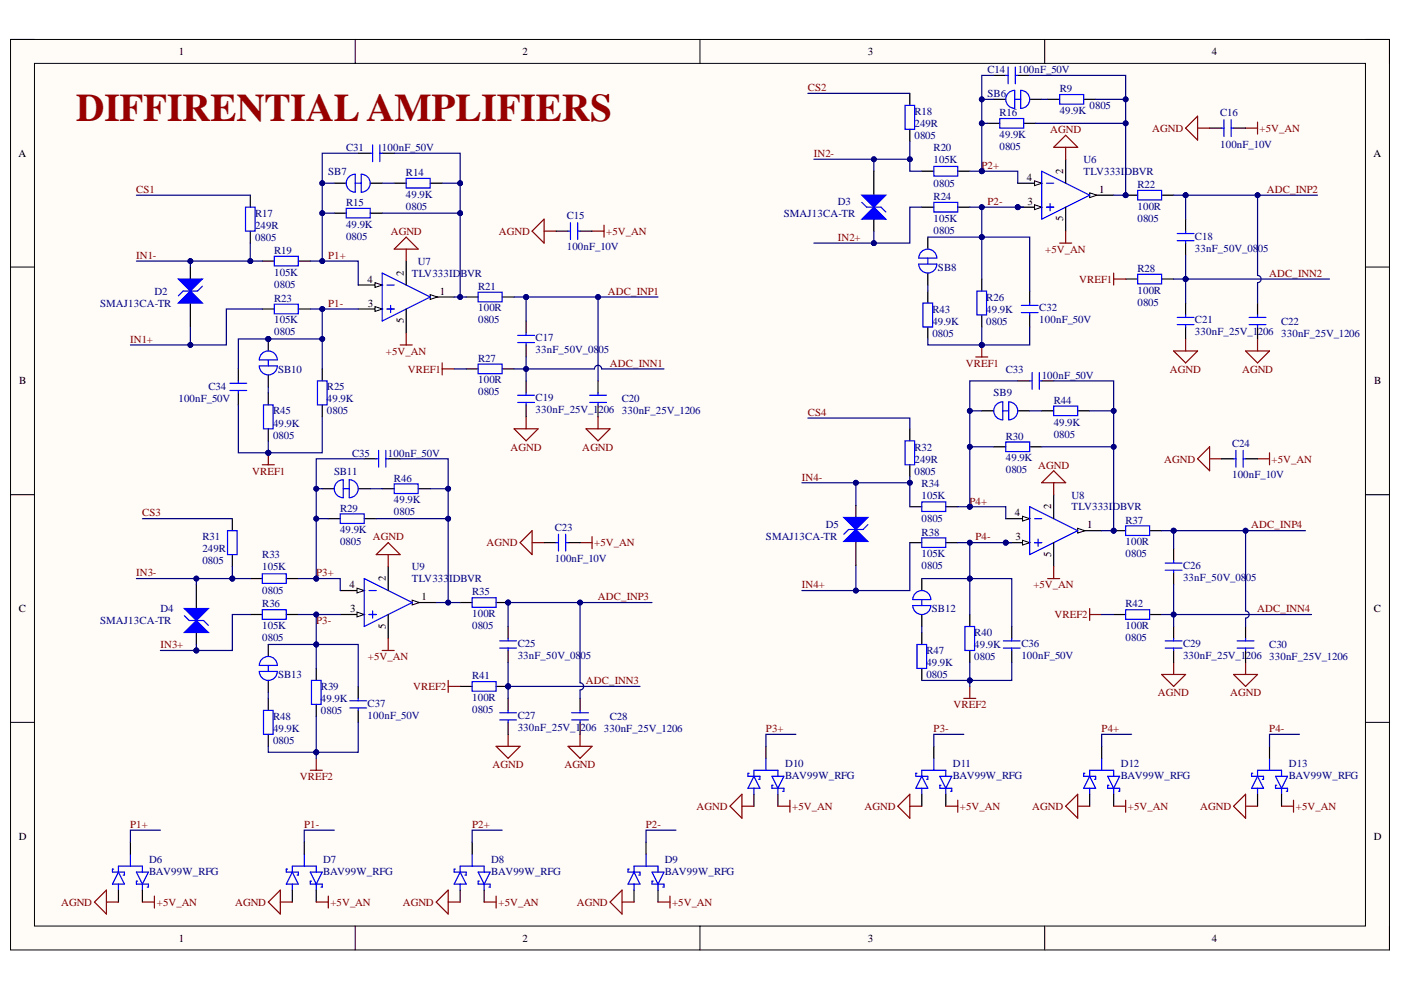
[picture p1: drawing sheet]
<svg xmlns="http://www.w3.org/2000/svg" width="297mm" height="210mm" viewBox="0 0 297 210" stroke-linecap="round" stroke-linejoin="round" font-family="sans-serif">
<defs><g id="words">
<text font-size="8.3" fill="#980000" x="16.2" y="25.6">DIFFIRENTIALAMPLIFIERS</text>
<g font-size="2.3">
<text x="37.9" y="11.7">1</text>
<text x="110.8" y="11.7">2</text>
<text x="184" y="11.7">3</text>
<text x="256.9" y="11.7">4</text>
<text x="3.9" y="33.3">A</text>
<text x="291.2" y="33.3">A</text>
<text x="217.7" y="38.4">4</text>
<text x="225.4" y="36.8" transform="rotate(-90 225.4 36.8)">2</text>
<text x="233.1" y="40.9">1</text>
<text x="217.8" y="43.5">3</text>
<text x="225.4" y="46.9" transform="rotate(-90 225.4 46.9)">5</text>
<text x="77.9" y="60">4</text>
<text x="85.6" y="58.4" transform="rotate(-90 85.6 58.4)">2</text>
<text x="78" y="65">3</text>
<text x="93.3" y="62.5">1</text>
<text x="85.6" y="68.6" transform="rotate(-90 85.6 68.6)">5</text>
<text x="4.1" y="81.5">B</text>
<text x="291.4" y="81.5">B</text>
<text x="222.9" y="107.9" transform="rotate(-90 222.9 107.9)">2</text>
<text x="215.2" y="109.5">4</text>
<text x="230.5" y="112">1</text>
<text x="215.3" y="114.6">3</text>
<text x="222.9" y="118" transform="rotate(-90 222.9 118)">5</text>
<text x="74.1" y="124.7">4</text>
<text x="81.8" y="123.2" transform="rotate(-90 81.8 123.2)">2</text>
<text x="4" y="129.8">C</text>
<text x="74.2" y="129.8">3</text>
<text x="89.4" y="127.3">1</text>
<text x="291.3" y="129.8">C</text>
<text x="81.8" y="133.4" transform="rotate(-90 81.8 133.4)">5</text>
<text x="4" y="178.1">D</text>
<text x="291.3" y="178.1">D</text>
<text x="37.9" y="199.6">1</text>
<text x="110.8" y="199.6">2</text>
<text x="184" y="199.6">3</text>
<text x="256.9" y="199.6">4</text>
</g>
<g font-size="2.3" fill="#000080">
<text x="209.4" y="15.5">C14</text>
<text x="215.8" y="15.5">100nF_50V</text>
<text x="209.4" y="20.6">SB6</text>
<text x="224.7" y="19.5">R9</text>
<text x="231" y="23.1">0805</text>
<text x="193.9" y="29.5">0805</text>
<text x="193.9" y="24.4">R18</text>
<text x="193.9" y="26.9">249R</text>
<text x="211.9" y="24.6">R16</text>
<text x="211.9" y="29.3">49.9K</text>
<text x="224.7" y="24.1">49.9K</text>
<text x="258.7" y="24.6">C16</text>
<text x="73.4" y="32.1">C31</text>
<text x="81" y="32.1">100nF_50V</text>
<text x="197.9" y="32.1">R20</text>
<text x="197.9" y="34.6">105K</text>
<text x="211.9" y="31.8">0805</text>
<text x="229.8" y="34.6">U6</text>
<text x="258.7" y="31.3">100nF_10V</text>
<text x="69.6" y="37.1">SB7</text>
<text x="86.1" y="37.4">R14</text>
<text x="86.1" y="41.9">49.9K</text>
<text x="197.9" y="39.7">0805</text>
<text x="229.8" y="37.1">TLV333IDBVR</text>
<text x="241.2" y="39.9">R22</text>
<text x="54.1" y="46">R17</text>
<text x="73.4" y="43.7">R15</text>
<text x="86.1" y="44.5">0805</text>
<text x="120.2" y="46.5">C15</text>
<text x="166.2" y="46">SMAJ13CA-TR</text>
<text x="177.6" y="43.5">D3</text>
<text x="197.9" y="42.5">R24</text>
<text x="197.9" y="47">105K</text>
<text x="241.2" y="47">0805</text>
<text x="241.2" y="44.5">100R</text>
<text x="54.1" y="51.1">0805</text>
<text x="54.1" y="48.5">249R</text>
<text x="58.1" y="53.9">R19</text>
<text x="73.4" y="50.8">0805</text>
<text x="73.4" y="48.3">49.9K</text>
<text x="120.2" y="53.1">100nF_10V</text>
<text x="197.9" y="49.6">0805</text>
<text x="253.4" y="50.8">C18</text>
<text x="253.4" y="53.4">33nF_50V_0805</text>
<text x="58.1" y="58.4">105K</text>
<text x="87.3" y="58.7">TLV333IDBVR</text>
<text x="88.6" y="56.2">U7</text>
<text x="198.9" y="57.4">SB8</text>
<text x="241.2" y="57.7">R28</text>
<text x="21.2" y="65">SMAJ13CA-TR</text>
<text x="32.7" y="62.5">D2</text>
<text x="58.1" y="61">0805</text>
<text x="58.1" y="64">R23</text>
<text x="101.4" y="61.5">R21</text>
<text x="209.1" y="63.8">R26</text>
<text x="241.2" y="64.8">0805</text>
<text x="241.2" y="62.2">100R</text>
<text x="58.1" y="71.1">0805</text>
<text x="58.1" y="68.6">105K</text>
<text x="101.4" y="68.6">0805</text>
<text x="101.4" y="66">100R</text>
<text x="197.7" y="71.4">0805</text>
<text x="197.7" y="66.3">R43</text>
<text x="197.7" y="68.8">49.9K</text>
<text x="209.1" y="68.8">0805</text>
<text x="209.1" y="66.3">49.9K</text>
<text x="220.4" y="66">C32</text>
<text x="220.4" y="68.6">100nF_50V</text>
<text x="253.4" y="68.6">C21</text>
<text x="253.4" y="71.1">330nF_25V_1206</text>
<text x="271.6" y="68.8">C22</text>
<text x="271.6" y="71.4">330nF_25V_1206</text>
<text x="101.4" y="76.7">R27</text>
<text x="113.6" y="72.4">C17</text>
<text x="113.6" y="74.9">33nF_50V_0805</text>
<text x="44.2" y="82.8">C34</text>
<text x="59" y="79">SB10</text>
<text x="69.3" y="82.8">R25</text>
<text x="101.4" y="83.8">0805</text>
<text x="101.4" y="81.3">100R</text>
<text x="213.2" y="79">C33</text>
<text x="220.9" y="80.3">100nF_50V</text>
<text x="37.8" y="85.3">100nF_50V</text>
<text x="57.9" y="87.9">R45</text>
<text x="69.3" y="87.9">0805</text>
<text x="69.3" y="85.3">49.9K</text>
<text x="113.6" y="85.1">C19</text>
<text x="113.6" y="87.6">330nF_25V_1206</text>
<text x="131.8" y="85.3">C20</text>
<text x="131.8" y="87.9">330nF_25V_1206</text>
<text x="210.6" y="84.1">SB9</text>
<text x="223.4" y="85.6">R44</text>
<text x="57.9" y="93">0805</text>
<text x="57.9" y="90.5">49.9K</text>
<text x="193.9" y="95.6">R32</text>
<text x="213.2" y="93.3">R30</text>
<text x="223.4" y="92.8">0805</text>
<text x="223.4" y="90.2">49.9K</text>
<text x="261.2" y="94.8">C24</text>
<text x="70.8" y="100.6">SB11</text>
<text x="74.6" y="96.8">C35</text>
<text x="82.3" y="96.8">100nF_50V</text>
<text x="193.9" y="100.6">0805</text>
<text x="193.9" y="98.1">249R</text>
<text x="213.2" y="100.4">0805</text>
<text x="213.2" y="97.8">49.9K</text>
<text x="261.2" y="101.4">100nF_10V</text>
<text x="83.5" y="102.1">R46</text>
<text x="83.5" y="106.7">49.9K</text>
<text x="195.4" y="103.2">R34</text>
<text x="195.4" y="105.7">105K</text>
<text x="227.2" y="105.7">U8</text>
<text x="72.1" y="108.5">R29</text>
<text x="72.1" y="113.1">49.9K</text>
<text x="83.5" y="109.3">0805</text>
<text x="117.6" y="112.5">C23</text>
<text x="175.1" y="112">D5</text>
<text x="195.4" y="110.8">0805</text>
<text x="195.4" y="113.6">R38</text>
<text x="227.2" y="108.2">TLV333IDBVR</text>
<text x="238.6" y="111">R37</text>
<text x="42.9" y="119.7">0805</text>
<text x="42.9" y="114.6">R31</text>
<text x="42.9" y="117.1">249R</text>
<text x="55.6" y="118.4">R33</text>
<text x="72.1" y="115.6">0805</text>
<text x="117.6" y="119.1">100nF_10V</text>
<text x="162.4" y="114.6">SMAJ13CA-TR</text>
<text x="195.4" y="118.1">105K</text>
<text x="238.6" y="118.1">0805</text>
<text x="238.6" y="115.6">100R</text>
<text x="55.6" y="126">0805</text>
<text x="55.6" y="120.9">105K</text>
<text x="87.3" y="120.9">U9</text>
<text x="87.3" y="123.5">TLV333</text>
<text x="95.2" y="123.5">IDBVR</text>
<text x="195.4" y="120.7">0805</text>
<text x="250.8" y="120.7">C26</text>
<text x="250.8" y="123.2">33nF_50V_0805</text>
<text x="34" y="129.8">D4</text>
<text x="55.6" y="128.8">R36</text>
<text x="100.1" y="126.2">R35</text>
<text x="100.1" y="130.8">100R</text>
<text x="197.6" y="129.8">SB12</text>
<text x="238.6" y="128.8">R42</text>
<text x="21.2" y="132.3">SMAJ13CA-TR</text>
<text x="55.6" y="135.9">0805</text>
<text x="55.6" y="133.4">105K</text>
<text x="100.1" y="133.4">0805</text>
<text x="109.8" y="137.2">C25</text>
<text x="206.6" y="134.9">R40</text>
<text x="206.6" y="137.4">49.9K</text>
<text x="216.5" y="137.2">C36</text>
<text x="238.6" y="135.9">0805</text>
<text x="238.6" y="133.4">100R</text>
<text x="250.8" y="137.2">C29</text>
<text x="269.1" y="137.4">C30</text>
<text x="59" y="143.8">SB13</text>
<text x="109.8" y="139.7">33nF_50V_0805</text>
<text x="196.4" y="143.8">0805</text>
<text x="196.4" y="138.7">R47</text>
<text x="196.4" y="141.2">49.9K</text>
<text x="206.6" y="139.9">0805</text>
<text x="216.5" y="139.7">100nF_50V</text>
<text x="250.8" y="139.7">330nF_25V_1206</text>
<text x="269.1" y="139.9">330nF_25V_1206</text>
<text x="68" y="146.3">R39</text>
<text x="68" y="148.9">49.9K</text>
<text x="77.9" y="149.9">C37</text>
<text x="100.1" y="144">R41</text>
<text x="100.1" y="148.6">100R</text>
<text x="57.9" y="152.7">R48</text>
<text x="57.9" y="155.3">49.9K</text>
<text x="68" y="151.4">0805</text>
<text x="77.9" y="152.5">100nF_50V</text>
<text x="100.1" y="151.2">0805</text>
<text x="109.8" y="152.5">C27</text>
<text x="109.8" y="155">330nF_25V_1206</text>
<text x="128" y="155.2">330nF_25V_1206</text>
<text x="129.3" y="152.7">C28</text>
<text x="57.9" y="157.8">0805</text>
<text x="166.5" y="162.6">D10</text>
<text x="166.5" y="165.1">BAV99W_RFG</text>
<text x="202" y="162.6">D11</text>
<text x="202" y="165.1">BAV99W_RFG</text>
<text x="237.6" y="162.6">D12</text>
<text x="237.6" y="165.1">BAV99W_RFG</text>
<text x="273.2" y="162.6">D13</text>
<text x="273.2" y="165.1">BAV99W_RFG</text>
<text x="31.6" y="182.9">D6</text>
<text x="31.6" y="185.4">BAV99W_RFG</text>
<text x="68.5" y="182.9">D7</text>
<text x="68.5" y="185.4">BAV99W_RFG</text>
<text x="104.2" y="182.9">D8</text>
<text x="104.2" y="185.4">BAV99W_RFG</text>
<text x="141" y="182.9">D9</text>
<text x="141" y="185.4">BAV99W_RFG</text>
</g>
<g font-size="2.3" fill="#800000">
<text x="171.3" y="19.3">CS2</text>
<text x="222.6" y="28.2">AGND</text>
<text x="244.3" y="27.9">AGND</text>
<text x="267.1" y="27.9">+5V_AN</text>
<text x="172.5" y="33.3">IN2-</text>
<text x="208.1" y="35.9">P2+</text>
<text x="28.9" y="40.9">CS1</text>
<text x="268.6" y="40.9">ADC_INP2</text>
<text x="209.4" y="43.5">P2-</text>
<text x="82.8" y="49.8">AGND</text>
<text x="105.8" y="49.8">AGND</text>
<text x="128.5" y="49.8">+5V_AN</text>
<text x="177.6" y="51.1">IN2+</text>
<text x="221.6" y="53.6">+5V_AN</text>
<text x="28.9" y="54.9">IN1-</text>
<text x="69.6" y="54.9">P1+</text>
<text x="228.8" y="60">VREF1</text>
<text x="269.1" y="58.7">ADC_INN2</text>
<text x="69.6" y="65">P1-</text>
<text x="128.9" y="62.5">ADC_INP1</text>
<text x="27.6" y="72.6">IN1+</text>
<text x="81.8" y="75.2">+5V_AN</text>
<text x="129.3" y="77.7">ADC_INN1</text>
<text x="204.8" y="77.7">VREF1</text>
<text x="86.5" y="79">VREF1</text>
<text x="248" y="79">AGND</text>
<text x="263.3" y="79">AGND</text>
<text x="171.3" y="88.1">CS4</text>
<text x="108.2" y="95.6">AGND</text>
<text x="123.5" y="95.6">AGND</text>
<text x="53.5" y="100.6">VREF1</text>
<text x="170" y="101.9">IN4-</text>
<text x="220.1" y="99.4">AGND</text>
<text x="246.8" y="98.1">AGND</text>
<text x="269.6" y="98.1">+5V_AN</text>
<text x="205.5" y="107">P4+</text>
<text x="30.1" y="109.5">CS3</text>
<text x="265.3" y="112">ADC_INP4</text>
<text x="79" y="114.6">AGND</text>
<text x="103.2" y="115.8">AGND</text>
<text x="126" y="115.8">+5V_AN</text>
<text x="206.8" y="114.6">P4-</text>
<text x="28.9" y="122.2">IN3-</text>
<text x="67" y="122.2">P3+</text>
<text x="170" y="124.7">IN4+</text>
<text x="219.1" y="124.7">+5V_AN</text>
<text x="126.8" y="127.3">ADC_INP3</text>
<text x="223.6" y="131.1">VREF2</text>
<text x="266.6" y="129.8">ADC_INN4</text>
<text x="34" y="137.4">IN3+</text>
<text x="67" y="132.3">P3-</text>
<text x="78" y="139.9">+5V_AN</text>
<text x="87.6" y="146.3">VREF2</text>
<text x="124.2" y="145">ADC_INN3</text>
<text x="245.5" y="147.6">AGND</text>
<text x="260.8" y="147.6">AGND</text>
<text x="162.4" y="155.3">P3+</text>
<text x="197.9" y="155.3">P3-</text>
<text x="202.2" y="150.2">VREF2</text>
<text x="233.6" y="155.3">P4+</text>
<text x="269.1" y="155.3">P4-</text>
<text x="63.6" y="165.4">VREF2</text>
<text x="104.4" y="162.9">AGND</text>
<text x="119.7" y="162.9">AGND</text>
<text x="147.7" y="171.7">AGND</text>
<text x="168" y="171.7">+5V_AN</text>
<text x="183.3" y="171.7">AGND</text>
<text x="203.5" y="171.7">+5V_AN</text>
<text x="218.8" y="171.7">AGND</text>
<text x="239.1" y="171.7">+5V_AN</text>
<text x="254.5" y="171.7">AGND</text>
<text x="274.8" y="171.7">+5V_AN</text>
<text x="27.6" y="175.5">P1+</text>
<text x="64.5" y="175.5">P1-</text>
<text x="100.1" y="175.5">P2+</text>
<text x="136.9" y="175.5">P2-</text>
<text x="12.9" y="192">AGND</text>
<text x="33.3" y="192">+5V_AN</text>
<text x="49.8" y="192">AGND</text>
<text x="70.1" y="192">+5V_AN</text>
<text x="85.4" y="192">AGND</text>
<text x="105.7" y="192">+5V_AN</text>
<text x="122.3" y="192">AGND</text>
<text x="142.5" y="192">+5V_AN</text>
</g>
</g></defs>
<path d="M2.2 8.4h292.4v193h-292.4z" fill-rule="evenodd" fill="#fffcf8"/>
<path d="M2.2 8.4h292.4v193h-292.4z" fill="none" stroke="#000" stroke-width=".21"/>
<path d="M7.3 13.4h282.2v182.9h-282.2z" fill-rule="evenodd" fill="#fffcf8"/>
<g fill="none" stroke="#000" stroke-width=".21">
<path d="M2.2 8.4h5.1M7.3 13.4h282.2v182.9h-282.2zM75.3 8.4v5M148.4 8.4v5M221.5 8.4v5M289.5 8.4h5.1v5M2.2 56.6h5.1M289.5 56.6h5.1M2.2 104.9h5.1M289.5 104.9h5.1M2.2 153.2h5.1M289.5 153.2h5.1"/>
<path d="M75.3 196.3v5.1M148.4 196.3v5.1M221.5 196.3v5.1M294.6 196.3v5.1"/>
</g>
<path d="M91.2 63h5.1" fill="none" stroke="#000" stroke-width=".25"/>
<path d="M91.2 62.5l1.5 .5-1.5 .5z" fill="#f8fcff"/>
<path d="M91.2 62.5l1.5 .5-1.5 .5z" fill="none" stroke="#000" stroke-width=".21"/>
<path d="M75.9 60.4h5.1" fill="none" stroke="#000" stroke-width=".25"/>
<path d="M79.5 59.9l1.5 .5-1.5 .5z" fill="#f8fcff"/>
<path d="M79.5 59.9l1.5 .5-1.5 .5z" fill="none" stroke="#000" stroke-width=".21"/>
<path d="M75.9 65.5h5.1" fill="none" stroke="#000" stroke-width=".25"/>
<path d="M79.5 65l1.5 .5-1.5 .5z" fill="#f8fcff"/>
<path d="M79.5 65l1.5 .5-1.5 .5z" fill="none" stroke="#000" stroke-width=".21"/>
<path d="M52.1 43.9h2v5.1h-2zM58.2 54.3h5v2.1h-5zM73.4 44.2h5.1v2h-5.1zM81 57.9l10.2 5.1-10.2 5.1zM58.2 64.5h5v2h-5zM82.1 60.4h1.5M82.1 65.5h1.5M82.8 64.8v1.5M101.4 62h5.1v2h-5.1zM101.4 77.2h5.1v2h-5.1zM67.3 80.8h2v5h-2z" fill="none" stroke="#00f" stroke-width=".25"/>
<g fill="none" stroke="#000" stroke-width=".25">
<path d="M53.1 41.4v2.5M53.1 49v2.5M55.6 55.4h2.6M63.2 55.4h2.6M70.9 45.2h2.5M78.5 45.2h2.5M86.1 55.4v5M55.6 65.5h2.6M63.2 65.5h2.6M68.3 78.2v2.6M86.1 65.5v5.1M98.8 63h2.6"/>
<path d="M98.8 78.2h2.6M106.5 63h2.5M106.5 78.2h2.5M68.3 85.8v2.6"/>
</g>
<g fill="none" stroke="#800000" stroke-width=".25">
<path d="M86.1 52.8v2.6M86.1 50.3l2.6 2.5h-5.1zM112.8 49l2.6-2.5v5zM115.4 49h2.5M125.5 49h2.6M128.1 47.7v2.6M84.9 73.1h2.5M86.1 70.6v2.5M93.7 76.9v2.6M93.7 78.2h2.6M109 90.9h5.1l-2.6 2.6zM111.5 88.4v2.5"/>
<path d="M124.3 90.9h5l-2.5 2.6zM126.8 88.4v2.5"/>
</g>
<circle cx="215.8" cy="43.9" r=".51" fill="#000080"/>
<circle cx="215.8" cy="43.9" r=".51" fill="none" stroke="#000080" stroke-width=".21"/>
<path d="M231 41.4h5.1" fill="none" stroke="#000" stroke-width=".25"/>
<path d="M231 40.9l1.6 .5-1.6 .5z" fill="#f8fcff"/>
<path d="M231 40.9l1.6 .5-1.6 .5z" fill="none" stroke="#000" stroke-width=".21"/>
<path d="M215.8 38.8h5.1" fill="none" stroke="#000" stroke-width=".25"/>
<path d="M219.3 38.3l1.6 .5-1.6 .6z" fill="#f8fcff"/>
<path d="M219.3 38.3l1.6 .5-1.6 .6z" fill="none" stroke="#000" stroke-width=".21"/>
<path d="M215.8 43.9h5.1" fill="none" stroke="#000" stroke-width=".25"/>
<path d="M219.3 43.4l1.6 .5-1.6 .5z" fill="#f8fcff"/>
<path d="M219.3 43.4l1.6 .5-1.6 .5z" fill="none" stroke="#000" stroke-width=".21"/>
<circle cx="215.8" cy="43.9" r=".51" fill="#000080"/>
<circle cx="215.8" cy="43.9" r=".51" fill="none" stroke="#000080" stroke-width=".21"/>
<path d="M198 35.3h5.1v2h-5.1zM212 25.1h5v2.1h-5zM220.9 36.3l10.1 5.1-10.1 5.1zM221.9 38.8h1.5M198 42.9h5.1v2h-5.1zM221.9 43.9h1.5M222.6 43.2v1.5M207.1 61.7h2.1v5.1h-2.1z" fill="none" stroke="#00f" stroke-width=".25"/>
<path d="M195.4 36.3h2.6M203.1 36.3h2.5M209.4 26.1h2.6M217 26.1h2.6M225.9 33.8v5M195.4 43.9h2.6M203.1 43.9h2.5M208.2 59.2v2.5M225.9 43.9v5.1M208.2 66.8v2.5" fill="none" stroke="#000" stroke-width=".25"/>
<circle cx="238.7" cy="41.4" r=".51" fill="#000080"/>
<circle cx="238.7" cy="41.4" r=".51" fill="none" stroke="#000080" stroke-width=".21"/>
<path d="M238.7 41.4h2.5" fill="none" stroke="#000" stroke-width=".25"/>
<circle cx="238.7" cy="41.4" r=".51" fill="#000080"/>
<circle cx="238.7" cy="41.4" r=".51" fill="none" stroke="#000080" stroke-width=".21"/>
<path d="M192.9 19.8v2.5M192.9 27.4v2.6M238.7 59.2h2.5M246.3 41.4h2.5M246.3 59.2h2.5M87.4 127.8h5.1" fill="none" stroke="#000" stroke-width=".25"/>
<path d="M191.9 22.3h2v5.1h-2zM241.2 40.4h5.1v2h-5.1zM241.2 58.1h5.1v2.1h-5.1z" fill="none" stroke="#00f" stroke-width=".25"/>
<path d="M225.9 31.2v2.6M225.9 28.7l2.6 2.5h-5.1zM224.7 51.5h2.5M225.9 49v2.5M236.1 59.2h2.6M236.1 57.9v2.5M248.8 74.4h5.1l-2.5 2.6zM251.4 71.9v2.5M264.1 74.4h5.1l-2.6 2.6zM266.6 71.9v2.5" fill="none" stroke="#800000" stroke-width=".25"/>
<path d="M87.4 127.2l1.5 .6-1.5 .5z" fill="#f8fcff"/>
<path d="M87.4 127.2l1.5 .6-1.5 .5z" fill="none" stroke="#000" stroke-width=".21"/>
<path d="M72.1 125.2h5.1" fill="none" stroke="#000" stroke-width=".25"/>
<path d="M75.7 124.7l1.5 .5-1.5 .5z" fill="#f8fcff"/>
<path d="M75.7 124.7l1.5 .5-1.5 .5z" fill="none" stroke="#000" stroke-width=".21"/>
<path d="M72.1 130.3h5.1" fill="none" stroke="#000" stroke-width=".25"/>
<path d="M75.7 129.8l1.5 .5-1.5 .5z" fill="#f8fcff"/>
<path d="M75.7 129.8l1.5 .5-1.5 .5z" fill="none" stroke="#000" stroke-width=".21"/>
<path d="M72.1 109h5.1v2h-5.1zM55.6 121.7h5.1v2h-5.1zM55.6 129.3h5.1v2h-5.1zM77.2 122.7l10.2 5.1-10.2 5zM78.2 125.2h1.6M78.2 130.3h1.6M79 129.5v1.6M66 144.3h2.1v5h-2.1z" fill="none" stroke="#00f" stroke-width=".25"/>
<path d="M69.6 110h2.5M77.2 110h2.6M53.1 122.7h2.5M53.1 130.3h2.5M60.7 122.7h2.5M60.7 130.3h2.5M82.3 120.1v5.1M82.3 130.3v5.1M67.1 141.7v2.6M67.1 149.3v2.6" fill="none" stroke="#000" stroke-width=".25"/>
<circle cx="107.7" cy="127.8" r=".51" fill="#000080"/>
<circle cx="107.7" cy="127.8" r=".51" fill="none" stroke="#000080" stroke-width=".21"/>
<path d="M97.6 127.8h2.5M105.2 127.8h2.5" fill="none" stroke="#000" stroke-width=".25"/>
<circle cx="107.7" cy="127.8" r=".51" fill="#000080"/>
<circle cx="107.7" cy="127.8" r=".51" fill="none" stroke="#000080" stroke-width=".21"/>
<path d="M100.1 126.7h5.1v2.1h-5.1z" fill="none" stroke="#00f" stroke-width=".25"/>
<circle cx="107.7" cy="145.5" r=".51" fill="#000080"/>
<circle cx="107.7" cy="145.5" r=".51" fill="none" stroke="#000080" stroke-width=".21"/>
<path d="M97.6 145.5h2.5M105.2 145.5h2.5" fill="none" stroke="#000" stroke-width=".25"/>
<circle cx="107.7" cy="145.5" r=".51" fill="#000080"/>
<circle cx="107.7" cy="145.5" r=".51" fill="none" stroke="#000080" stroke-width=".21"/>
<path d="M48.2 112.5h2.1v5.1h-2.1zM100.1 144.5h5.1v2.1h-5.1z" fill="none" stroke="#00f" stroke-width=".25"/>
<path d="M79.8 117.6l2.5-2.6 2.6 2.6zM82.3 117.6v2.5M81 137.9h2.6M82.3 135.4v2.5M95 144.3v2.5M95 145.5h2.6M105.2 158.2h5.1l-2.6 2.6zM107.7 155.7v2.5M120.4 158.2h5.1l-2.5 2.6zM123 155.7v2.5" fill="none" stroke="#800000" stroke-width=".25"/>
<path d="M49.3 110v2.5M49.3 117.6v2.5" fill="none" stroke="#000" stroke-width=".25"/>
<circle cx="213.2" cy="115.1" r=".51" fill="#000080"/>
<circle cx="213.2" cy="115.1" r=".51" fill="none" stroke="#000080" stroke-width=".21"/>
<path d="M228.5 112.5h5.1" fill="none" stroke="#000" stroke-width=".25"/>
<path d="M228.5 112l1.5 .5-1.5 .5z" fill="#f8fcff"/>
<path d="M228.5 112l1.5 .5-1.5 .5z" fill="none" stroke="#000" stroke-width=".21"/>
<path d="M213.2 110h5.1" fill="none" stroke="#000" stroke-width=".25"/>
<path d="M216.8 109.5l1.5 .5-1.5 .5z" fill="#f8fcff"/>
<path d="M216.8 109.5l1.5 .5-1.5 .5z" fill="none" stroke="#000" stroke-width=".21"/>
<path d="M213.2 115.1h5.1" fill="none" stroke="#000" stroke-width=".25"/>
<path d="M216.8 114.5l1.5 .6-1.5 .5z" fill="#f8fcff"/>
<path d="M216.8 114.5l1.5 .6-1.5 .5z" fill="none" stroke="#000" stroke-width=".21"/>
<circle cx="213.2" cy="115.1" r=".51" fill="#000080"/>
<circle cx="213.2" cy="115.1" r=".51" fill="none" stroke="#000080" stroke-width=".21"/>
<path d="M213.2 93.7h5.1v2h-5.1zM195.4 106.4h5.1v2h-5.1zM195.4 114h5.1v2.1h-5.1zM218.3 107.4l10.2 5.1-10.2 5.1zM219.3 110h1.6M219.3 115.1h1.6M220.1 114.3v1.5M204.6 132.8h2v5.1h-2z" fill="none" stroke="#00f" stroke-width=".25"/>
<path d="M210.7 94.7h2.5M218.3 94.7h2.6M192.9 107.4h2.5M192.9 115.1h2.5M200.5 107.4h2.6M200.5 115.1h2.6M223.4 104.9v5.1M223.4 115.1v5M205.6 130.3v2.5M205.6 137.9v2.6" fill="none" stroke="#000" stroke-width=".25"/>
<circle cx="236.1" cy="112.5" r=".51" fill="#000080"/>
<circle cx="236.1" cy="112.5" r=".51" fill="none" stroke="#000080" stroke-width=".21"/>
<path d="M236.1 112.5h2.6" fill="none" stroke="#000" stroke-width=".25"/>
<circle cx="236.1" cy="112.5" r=".51" fill="#000080"/>
<circle cx="236.1" cy="112.5" r=".51" fill="none" stroke="#000080" stroke-width=".21"/>
<g fill="none" stroke="#000" stroke-width=".25">
<path d="M256.5 27.2h2.5M261.5 27.2h2.6M117.9 49h2.5M123 49h2.5M251.4 46.5v2.5M251.4 51.5v2.6M111.5 68.1v2.5M111.5 73.1v2.6M251.4 64.2v2.6M251.4 69.3v2.6M266.6 64.2v2.6M266.6 69.3v2.6"/>
<path d="M111.5 80.8v2.5M111.5 85.8v2.6M126.8 80.8v2.5M126.8 85.8v2.6M192.9 90.9v2.6M192.9 98.5v2.6M259 97.3h2.5M264.1 97.3h2.5M115.4 115h2.5M120.4 115h2.6M243.7 112.5h2.6M248.8 116.3v2.6"/>
<path d="M107.7 132.8v2.6M107.7 137.9v2.6M236.1 130.3h2.6M243.7 130.3h2.6M248.8 121.4v2.5M248.8 132.8v2.6M248.8 137.9v2.6M264.1 132.8v2.6M264.1 137.9v2.6M107.7 148.1v2.5M107.7 153.2v2.5M123 148.1v2.5"/>
<path d="M123 153.2v2.5M162.4 158.2v2.6M198 158.2v2.6M233.6 158.2v2.6M269.2 158.2v2.6M27.7 178.6v2.5M64.5 178.6v2.5M100.1 178.6v2.5M137 178.6v2.5M159.8 168.4v2.5M164.9 168.4v2.5M195.4 168.4v2.5"/>
<path d="M200.5 168.4v2.5M231 168.4v2.5M236.1 168.4v2.5M266.6 168.4v2.5M271.7 168.4v2.5M25.1 188.7v2.6M30.2 188.7v2.6M62 188.7v2.6M67.1 188.7v2.6M97.6 188.7v2.6M102.6 188.7v2.6M134.4 188.7v2.6"/>
<path d="M139.5 188.7v2.6"/>
</g>
<g fill="none" stroke="#00f" stroke-width=".25">
<path d="M259 27.2h.5M259.5 25.4v3.5M261 25.4v3.5M261 27.2h.5M120.4 49h.5M120.9 47.2v3.6M122.5 47.2v3.6M122.5 49h.5M249.6 51h3.5M249.6 49.5h3.5M251.4 49v.5M251.4 51v.5"/>
<path d="M109.8 72.6h3.5M109.8 71.1h3.5M111.5 70.6v.5M111.5 72.6v.5M249.6 68.8h3.5M249.6 67.3h3.5M251.4 66.8v.5M251.4 68.8v.5M264.8 68.8h3.6M264.8 67.3h3.6M266.6 66.8v.5M266.6 68.8v.5"/>
<path d="M109.8 85.3h3.5M109.8 83.8h3.5M111.5 83.3v.5M111.5 85.3v.5M125 85.3h3.6M125 83.8h3.6M126.8 83.3v.5M126.8 85.3v.5M191.9 93.5h2v5h-2zM261.5 97.3h.5M262 95.5v3.6M263.6 95.5v3.6"/>
<path d="M263.6 97.3h.5M117.9 115h.5M118.4 113.3v3.5M119.9 113.3v3.5M119.9 115h.5M238.7 111.5h5v2h-5zM247 119.4h3.6M248.8 118.9v.5M105.9 137.4h3.6M105.9 135.9h3.6M107.7 135.4v.5M107.7 137.4v.5"/>
<path d="M238.7 129.3h5v2h-5zM247 137.4h3.6M247 135.9h3.6M247 120.9h3.6M248.8 120.9v.5M248.8 135.4v.5M248.8 137.4v.5M262.3 137.4h3.6M262.3 135.9h3.6M264.1 135.4v.5M264.1 137.4v.5M105.9 152.6h3.6"/>
<path d="M105.9 151.1h3.6M107.7 150.6v.5M107.7 152.6v.6M121.2 152.6h3.6M121.2 151.1h3.6M123 150.6v.5M123 152.6v.6M158.8 163.9h-.2v.7h2.5v.6h-.2M159.8 164.6l1.3 2.5h-2.5zM159.8 164.6v-1.3h5.1v1.3M159.8 167.1v1.3M162.4 160.8v2.5"/>
<path d="M163.7 164.6h2.5l-1.3 2.5zM163.9 166.5h-.2v.6h2.5v.7h-.3M164.9 167.1v1.3M194.4 163.9h-.2v.7h2.5v.6h-.2M195.4 164.6l1.3 2.5h-2.5zM195.4 164.6v-1.3h5.1v1.3M195.4 167.1v1.3M198 160.8v2.5M199.3 164.6h2.5l-1.3 2.5zM199.5 166.5h-.2v.6h2.5v.7h-.3M200.5 167.1v1.3M230 163.9h-.2v.7h2.5v.6h-.3"/>
<path d="M231 164.6l1.3 2.5h-2.5zM231 164.6v-1.3h5.1v1.3M231 167.1v1.3M233.6 160.8v2.5M234.8 164.6h2.6l-1.3 2.5zM235.1 166.5h-.3v.6h2.6v.7h-.3M236.1 167.1v1.3M265.6 163.9h-.2v.7h2.5v.6h-.3M266.6 164.6l1.3 2.5h-2.5zM266.6 164.6v-1.3h5.1v1.3M266.6 167.1v1.3M269.2 160.8v2.5"/>
<path d="M270.4 164.6h2.6l-1.3 2.5zM270.7 166.5h-.3v.6h2.6v.7h-.3M271.7 167.1v1.3M24.1 184.3h-.3v.6h2.6v.6h-.3M25.1 184.9l1.3 2.6h-2.6zM25.1 184.9v-1.3h5.1v1.3M25.1 187.5v1.2M27.7 181.1v2.5M28.9 184.9h2.6l-1.3 2.6zM29.2 186.8h-.3v.7h2.6v.6h-.3M30.2 187.5v1.2M60.9 184.3h-.2v.6h2.5v.6h-.2"/>
<path d="M62 184.9l1.2 2.6h-2.5zM62 184.9v-1.3h5.1v1.3M62 187.5v1.2M64.5 181.1v2.5M65.8 184.9h2.5l-1.2 2.6zM66 186.8h-.2v.7h2.5v.6h-.2M67.1 187.5v1.2M96.5 184.3h-.2v.6h2.5v.6h-.2M97.6 184.9l1.2 2.6h-2.5zM97.6 184.9v-1.3h5v1.3M97.6 187.5v1.2M100.1 181.1v2.5"/>
<path d="M101.4 184.9h2.5l-1.3 2.6zM101.6 186.8h-.2v.7h2.5v.6h-.2M102.6 187.5v1.2M133.4 184.3h-.2v.6h2.5v.6h-.3M134.4 184.9l1.3 2.6h-2.5zM134.4 184.9v-1.3h5.1v1.3M134.4 187.5v1.2M137 181.1v2.5M138.2 184.9h2.6l-1.3 2.6zM138.5 186.8h-.3v.7h2.6v.6h-.3M139.5 187.5v1.2"/>
</g>
<g fill="none" stroke="#800000" stroke-width=".25">
<path d="M264.1 27.2h2.5M266.6 25.9v2.5M253.9 97.3l2.6-2.6v5.1zM256.5 97.3h2.5M266.6 97.3h2.6M269.2 96v2.5M110.3 115l2.5-2.5v5.1zM112.8 115h2.6M123 115h2.5M125.5 113.8v2.5M220.9 102.4l2.5-2.6 2.5 2.6zM223.4 102.4v2.5"/>
<path d="M222.1 122.7h2.6M223.4 120.1v2.6M231 129v2.6M231 130.3h2.6M246.3 143h5.1l-2.6 2.5zM248.8 140.5v2.5M261.5 143h5.1l-2.5 2.5zM264.1 140.5v2.5M154.8 170.9l2.5-2.5v5.1zM157.3 170.9h2.5M164.9 170.9h2.6M167.5 169.7v2.5"/>
<path d="M190.4 170.9l2.5-2.5v5.1zM192.9 170.9h2.5M200.5 170.9h2.6M203.1 169.7v2.5M225.9 170.9l2.6-2.5v5.1zM228.5 170.9h2.5M236.1 170.9h2.6M238.7 169.7v2.5M261.5 170.9l2.6-2.5v5.1zM264.1 170.9h2.5M271.7 170.9h2.6M274.3 169.7v2.5"/>
<path d="M20 191.3l2.6-2.6v5.1zM22.6 191.3h2.5M30.2 191.3h2.5M32.7 190v2.5M56.9 191.3l2.5-2.6v5.1zM59.4 191.3h2.6M67.1 191.3h2.5M69.6 190v2.5M92.5 191.3l2.5-2.6v5.1zM95 191.3h2.6M102.6 191.3h2.6M105.2 190v2.5"/>
<path d="M129.3 191.3l2.6-2.6v5.1zM131.9 191.3h2.5M139.5 191.3h2.5M142 190v2.5"/>
</g>
<circle cx="208.2" cy="36.3" r=".51" fill="#000080"/>
<circle cx="208.2" cy="36.3" r=".51" fill="none" stroke="#000080" stroke-width=".21"/>
<circle cx="67.1" cy="122.7" r=".51" fill="#000080"/>
<circle cx="67.1" cy="122.7" r=".51" fill="none" stroke="#000080" stroke-width=".21"/>
<circle cx="205.6" cy="107.4" r=".51" fill="#000080"/>
<circle cx="205.6" cy="107.4" r=".51" fill="none" stroke="#000080" stroke-width=".21"/>
<path d="M206.9 75.7h2.5M208.2 73.1v2.6M204.3 148.1h2.6M205.6 145.5v2.6M65.8 163.3h2.5M67.1 160.8v2.5" fill="none" stroke="#800000" stroke-width=".25"/>
<circle cx="208.2" cy="73.1" r=".51" fill="#000080"/>
<circle cx="208.2" cy="73.1" r=".51" fill="none" stroke="#000080" stroke-width=".21"/>
<g fill="none" stroke="#000" stroke-width=".25">
<path d="M70.9 38.8h2.5M78.5 38.8h2.5M83.6 38.8h2.5M91.2 38.8h2.5M210.7 21.1h2.5M218.3 21.1h2.6M222.1 21.1h2.6M229.8 21.1h2.5M196.7 50.3v2.5M196.7 57.9v2.5M196.7 61.7v2.5M196.7 69.3v2.6"/>
<path d="M56.9 83.3v2.5M56.9 90.9v2.6M208.2 87.1h2.5M215.8 87.1h2.5M220.9 87.1h2.5M228.5 87.1h2.5M68.3 103.6h2.6M75.9 103.6h2.6M81 103.6h2.6M88.7 103.6h2.5M56.9 136.6v2.6M195.4 122.7v2.5"/>
<path d="M195.4 130.3v2.5M195.4 134.1v2.5M56.9 144.3v2.5M56.9 148.1v2.5M56.9 155.7v2.5M195.4 141.7v2.6"/>
</g>
<g fill="none" stroke="#00f" stroke-width=".25">
<path d="M213.8 19.7l.8-.5h.5v3.8a1.91 1.91 0 0 1-1.7-1.2 1.91 1.91 0 0 1 .4-2.1zM216.4 19.2a1.91 1.91 0 0 1 1.9 1.9 1.91 1.91 0 0 1-1.9 1.9zM74 37.5l.8-.5 .5-.1v3.9a1.91 1.91 0 0 1-1.7-1.2 1.91 1.91 0 0 1 .4-2.1zM75.3 38.8h1.3M76.6 36.9a1.91 1.91 0 0 1 1.9 1.9 1.91 1.91 0 0 1-1.9 2zM86.1 37.8h5.1v2.1h-5.1zM215.1 21.1h1.3M224.7 20h5.1v2.1h-5.1zM194.8 56h3.8a1.91 1.91 0 0 1-1.9 1.9 1.91 1.91 0 0 1-1.9-1.9zM195.4 53.4a1.91 1.91 0 0 1 2-.4 1.91 1.91 0 0 1 1.2 1.7h-3.8l.1-.5zM196.7 54.7v1.3M195.7 64.2h2v5.1h-2z"/>
<path d="M55.9 85.8h2v5.1h-2zM211.3 85.8l.8-.5 .5-.1v3.8a1.9 1.9 0 0 1-1.8-1.2 1.9 1.9 0 0 1 .5-2zM212.6 87.1h1.3M213.9 85.2a1.9 1.9 0 0 1 1.9 1.9 1.9 1.9 0 0 1-1.9 1.9zM223.4 86.1h5.1v2h-5.1zM71.4 102.3l.9-.5 .5-.1v3.8a1.9 1.9 0 0 1-1.8-1.1 1.9 1.9 0 0 1 .4-2.1zM72.8 103.6h1.2M74 101.7a1.91 1.91 0 0 1 1.9 1.9 1.91 1.91 0 0 1-1.9 1.9zM83.6 102.6h5.1v2h-5.1zM55.5 139.7a1.91 1.91 0 0 1 2.1-.4 1.91 1.91 0 0 1 1.2 1.8h-3.8v-.5zM193.5 128.4h3.9a1.91 1.91 0 0 1-2 1.9 1.91 1.91 0 0 1-1.9-1.9zM194.1 125.8a1.91 1.91 0 0 1 2.1-.4 1.91 1.91 0 0 1 1.2 1.7h-3.9l.1-.5z"/>
<path d="M194.4 136.6h2.1v5.1h-2.1zM195.4 127.1v1.3M55 142.4h3.8a1.91 1.91 0 0 1-1.9 1.9 1.91 1.91 0 0 1-1.9-1.9zM55.9 150.6h2v5.1h-2zM56.9 141.1v1.3"/>
</g>
<circle cx="56.9" cy="71.9" r=".51" fill="#000080"/>
<circle cx="56.9" cy="71.9" r=".51" fill="none" stroke="#000080" stroke-width=".21"/>
<path d="M56.9 71.9v2.5M56.9 79.5v2.5" fill="none" stroke="#000" stroke-width=".25"/>
<circle cx="56.9" cy="71.9" r=".51" fill="#000080"/>
<circle cx="56.9" cy="71.9" r=".51" fill="none" stroke="#000080" stroke-width=".21"/>
<path d="M55 77.6h3.8a1.91 1.91 0 0 1-1.9 1.9 1.91 1.91 0 0 1-1.9-1.9zM55.5 75a1.91 1.91 0 0 1 2.1-.4 1.91 1.91 0 0 1 1.2 1.7h-3.8v-.5zM56.9 76.3v1.3" fill="none" stroke="#00f" stroke-width=".25"/>
<path d="M55.6 98.5h2.6M56.9 96v2.5" fill="none" stroke="#800000" stroke-width=".25"/>
<circle cx="56.9" cy="96" r=".51" fill="#000080"/>
<circle cx="56.9" cy="96" r=".51" fill="none" stroke="#000080" stroke-width=".21"/>
<g fill="none" stroke="#000" stroke-width=".25">
<path d="M210.7 16h2.5M215.8 16h2.5M75.9 32.5h2.6M81 32.5h2.6M50.5 78.2v2.6M218.3 61.7v2.5M218.3 66.8v2.5M50.5 83.3v2.5M77.2 97.3h2.6M82.3 97.3h2.6M215.8 80.8h2.5M220.9 80.8h2.5"/>
<path d="M214.5 132.8v2.6M214.5 137.9v2.6M75.9 145.5v2.6M75.9 150.6v2.6"/>
</g>
<g fill="none" stroke="#00f" stroke-width=".25">
<path d="M213.2 16h.5M213.7 14.2v3.6M215.3 16h.5M215.3 14.2v3.6M78.5 32.5h.5M79 30.7v3.6M80.5 32.5h.5M80.5 30.7v3.6M216.5 66.3h3.6M216.5 64.8h3.6M218.3 64.2v.6M218.3 66.3v.5"/>
<path d="M218.8 79v3.5M220.4 79v3.5M48.7 82.8h3.6M48.7 81.3h3.6M50.5 80.8v.5M50.5 82.8v.5M79.8 97.3h.5M80.3 95.5v3.5M81.8 97.3h.5M81.8 95.5v3.5M218.3 80.8h.5M220.4 80.8h.5"/>
<path d="M212.7 137.4h3.6M212.7 135.9h3.6M214.5 135.4v.5M214.5 137.4v.5M74.2 150.1h3.5M74.2 148.6h3.5M75.9 148.1v.5M75.9 150.1v.5"/>
</g>
<path d="M65.8 65.5h10.1" fill="none" stroke="#000080" stroke-width=".25"/>
<circle cx="68.3" cy="65.5" r=".51" fill="#000080"/>
<circle cx="68.3" cy="65.5" r=".51" fill="none" stroke="#000080" stroke-width=".21"/>
<path d="M111.5 63v5.1" fill="none" stroke="#000080" stroke-width=".25"/>
<circle cx="111.5" cy="63" r=".51" fill="#000080"/>
<circle cx="111.5" cy="63" r=".51" fill="none" stroke="#000080" stroke-width=".21"/>
<path d="M251.4 41.4v5.1" fill="none" stroke="#000080" stroke-width=".25"/>
<circle cx="251.4" cy="41.4" r=".51" fill="#000080"/>
<circle cx="251.4" cy="41.4" r=".51" fill="none" stroke="#000080" stroke-width=".21"/>
<path d="M63.2 130.3h8.9" fill="none" stroke="#000080" stroke-width=".25"/>
<circle cx="67.1" cy="130.3" r=".51" fill="#000080"/>
<circle cx="67.1" cy="130.3" r=".51" fill="none" stroke="#000080" stroke-width=".21"/>
<path d="M79.8 110h15.2v17.8" fill="none" stroke="#000080" stroke-width=".25"/>
<circle cx="95" cy="110" r=".51" fill="#000080"/>
<circle cx="95" cy="110" r=".51" fill="none" stroke="#000080" stroke-width=".21"/>
<circle cx="95" cy="127.8" r=".51" fill="#000080"/>
<circle cx="95" cy="127.8" r=".51" fill="none" stroke="#000080" stroke-width=".21"/>
<path d="M34 137.9h7.6" fill="none" stroke="#000080" stroke-width=".25"/>
<circle cx="41.6" cy="137.9" r=".51" fill="#000080"/>
<circle cx="41.6" cy="137.9" r=".51" fill="none" stroke="#000080" stroke-width=".21"/>
<path d="M210.7 94.7h-5.1v12.7" fill="none" stroke="#000080" stroke-width=".25"/>
<circle cx="205.6" cy="94.7" r=".51" fill="#000080"/>
<circle cx="205.6" cy="94.7" r=".51" fill="none" stroke="#000080" stroke-width=".21"/>
<circle cx="205.6" cy="107.4" r=".51" fill="#000080"/>
<circle cx="205.6" cy="107.4" r=".51" fill="none" stroke="#000080" stroke-width=".21"/>
<path d="M248.8 112.5v3.8" fill="none" stroke="#000080" stroke-width=".25"/>
<circle cx="248.8" cy="112.5" r=".51" fill="#000080"/>
<circle cx="248.8" cy="112.5" r=".51" fill="none" stroke="#000080" stroke-width=".21"/>
<path d="M205.6 36.3h2.6M96.3 78.2h2.5M168.7 155.7h-6.3v2.5M204.3 155.7h-6.3v2.5M239.9 155.7h-6.3v2.5M275.5 155.7h-6.3v2.5M34 176h-6.3v2.6M70.9 176h-6.4v2.6M143.3 176h-6.3v2.6" fill="none" stroke="#000080" stroke-width=".25"/>
<circle cx="208.2" cy="36.3" r=".51" fill="#000080"/>
<circle cx="208.2" cy="36.3" r=".51" fill="none" stroke="#000080" stroke-width=".21"/>
<path d="M208.2 36.3h7.6v2.5" fill="none" stroke="#000080" stroke-width=".25"/>
<circle cx="208.2" cy="36.3" r=".51" fill="#000080"/>
<circle cx="208.2" cy="36.3" r=".51" fill="none" stroke="#000080" stroke-width=".21"/>
<path d="M63.2 122.7h3.9" fill="none" stroke="#000080" stroke-width=".25"/>
<circle cx="67.1" cy="122.7" r=".51" fill="#000080"/>
<circle cx="67.1" cy="122.7" r=".51" fill="none" stroke="#000080" stroke-width=".21"/>
<path d="M69.6 110h-2.5v12.7h5v2.5" fill="none" stroke="#000080" stroke-width=".25"/>
<circle cx="67.1" cy="110" r=".51" fill="#000080"/>
<circle cx="67.1" cy="110" r=".51" fill="none" stroke="#000080" stroke-width=".21"/>
<circle cx="67.1" cy="122.7" r=".51" fill="#000080"/>
<circle cx="67.1" cy="122.7" r=".51" fill="none" stroke="#000080" stroke-width=".21"/>
<path d="M107.7 140.5v5M106.5 176h-6.4v2.6" fill="none" stroke="#000080" stroke-width=".25"/>
<circle cx="107.7" cy="145.5" r=".51" fill="#000080"/>
<circle cx="107.7" cy="145.5" r=".51" fill="none" stroke="#000080" stroke-width=".21"/>
<path d="M107.7 145.5v2.6" fill="none" stroke="#000080" stroke-width=".25"/>
<circle cx="107.7" cy="145.5" r=".51" fill="#000080"/>
<circle cx="107.7" cy="145.5" r=".51" fill="none" stroke="#000080" stroke-width=".21"/>
<path d="M107.7 145.5h28" fill="none" stroke="#000080" stroke-width=".25"/>
<circle cx="107.7" cy="145.5" r=".51" fill="#000080"/>
<circle cx="107.7" cy="145.5" r=".51" fill="none" stroke="#000080" stroke-width=".21"/>
<path d="M123 127.8v17a.76 .76 0 0 1 .7 .7 .76 .76 0 0 1-.7 .8v1.8" fill="none" stroke="#000080" stroke-width=".25"/>
<circle cx="123" cy="127.8" r=".51" fill="#000080"/>
<circle cx="123" cy="127.8" r=".51" fill="none" stroke="#000080" stroke-width=".21"/>
<path d="M53.1 130.3h-3.8v7.6h-7.7" fill="none" stroke="#000080" stroke-width=".25"/>
<circle cx="41.6" cy="137.9" r=".51" fill="#000080"/>
<circle cx="41.6" cy="137.9" r=".51" fill="none" stroke="#000080" stroke-width=".21"/>
<path d="M49.3 120.1v2.6" fill="none" stroke="#000080" stroke-width=".25"/>
<circle cx="49.3" cy="122.7" r=".51" fill="#000080"/>
<circle cx="49.3" cy="122.7" r=".51" fill="none" stroke="#000080" stroke-width=".21"/>
<path d="M30.2 110h19.1M49.3 122.7h3.8" fill="none" stroke="#000080" stroke-width=".25"/>
<circle cx="49.3" cy="122.7" r=".51" fill="#000080"/>
<circle cx="49.3" cy="122.7" r=".51" fill="none" stroke="#000080" stroke-width=".21"/>
<path d="M65.8 55.4h2.5" fill="none" stroke="#000080" stroke-width=".25"/>
<circle cx="68.3" cy="55.4" r=".51" fill="#000080"/>
<circle cx="68.3" cy="55.4" r=".51" fill="none" stroke="#000080" stroke-width=".21"/>
<path d="M70.9 45.2h-2.6v10.2h7.6v5" fill="none" stroke="#000080" stroke-width=".25"/>
<circle cx="68.3" cy="45.2" r=".51" fill="#000080"/>
<circle cx="68.3" cy="45.2" r=".51" fill="none" stroke="#000080" stroke-width=".21"/>
<circle cx="68.3" cy="55.4" r=".51" fill="#000080"/>
<circle cx="68.3" cy="55.4" r=".51" fill="none" stroke="#000080" stroke-width=".21"/>
<path d="M55.6 65.5h-7.6v7.6h-20.3" fill="none" stroke="#000080" stroke-width=".25"/>
<circle cx="40.4" cy="73.1" r=".51" fill="#000080"/>
<circle cx="40.4" cy="73.1" r=".51" fill="none" stroke="#000080" stroke-width=".21"/>
<path d="M28.9 41.4h24.2M53.1 55.4h2.5" fill="none" stroke="#000080" stroke-width=".25"/>
<circle cx="53.1" cy="55.4" r=".51" fill="#000080"/>
<circle cx="53.1" cy="55.4" r=".51" fill="none" stroke="#000080" stroke-width=".21"/>
<path d="M96.3 63h1.3" fill="none" stroke="#000080" stroke-width=".25"/>
<circle cx="97.6" cy="63" r=".51" fill="#000080"/>
<circle cx="97.6" cy="63" r=".51" fill="none" stroke="#000080" stroke-width=".21"/>
<path d="M81 45.2h16.6v17.8h1.2" fill="none" stroke="#000080" stroke-width=".25"/>
<circle cx="97.6" cy="45.2" r=".51" fill="#000080"/>
<circle cx="97.6" cy="45.2" r=".51" fill="none" stroke="#000080" stroke-width=".21"/>
<circle cx="97.6" cy="63" r=".51" fill="#000080"/>
<circle cx="97.6" cy="63" r=".51" fill="none" stroke="#000080" stroke-width=".21"/>
<path d="M28.9 122.7h20.4" fill="none" stroke="#000080" stroke-width=".25"/>
<circle cx="49.3" cy="122.7" r=".51" fill="#000080"/>
<circle cx="49.3" cy="122.7" r=".51" fill="none" stroke="#000080" stroke-width=".21"/>
<circle cx="41.6" cy="122.7" r=".51" fill="#000080"/>
<circle cx="41.6" cy="122.7" r=".51" fill="none" stroke="#000080" stroke-width=".21"/>
<path d="M92.5 127.8h5.1" fill="none" stroke="#000080" stroke-width=".25"/>
<circle cx="95" cy="127.8" r=".51" fill="#000080"/>
<circle cx="95" cy="127.8" r=".51" fill="none" stroke="#000080" stroke-width=".21"/>
<path d="M138.2 127.8h-30.5v5" fill="none" stroke="#000080" stroke-width=".25"/>
<circle cx="107.7" cy="127.8" r=".51" fill="#000080"/>
<circle cx="107.7" cy="127.8" r=".51" fill="none" stroke="#000080" stroke-width=".21"/>
<circle cx="123" cy="127.8" r=".51" fill="#000080"/>
<circle cx="123" cy="127.8" r=".51" fill="none" stroke="#000080" stroke-width=".21"/>
<path d="M109 63h2.5" fill="none" stroke="#000080" stroke-width=".25"/>
<circle cx="111.5" cy="63" r=".51" fill="#000080"/>
<circle cx="111.5" cy="63" r=".51" fill="none" stroke="#000080" stroke-width=".21"/>
<path d="M251.4 54.1v5.1h30.5" fill="none" stroke="#000080" stroke-width=".25"/>
<circle cx="251.4" cy="59.2" r=".51" fill="#000080"/>
<circle cx="251.4" cy="59.2" r=".51" fill="none" stroke="#000080" stroke-width=".21"/>
<path d="M251.4 59.2v5" fill="none" stroke="#000080" stroke-width=".25"/>
<circle cx="251.4" cy="59.2" r=".51" fill="#000080"/>
<circle cx="251.4" cy="59.2" r=".51" fill="none" stroke="#000080" stroke-width=".21"/>
<path d="M248.8 59.2h2.6" fill="none" stroke="#000080" stroke-width=".25"/>
<circle cx="251.4" cy="59.2" r=".51" fill="#000080"/>
<circle cx="251.4" cy="59.2" r=".51" fill="none" stroke="#000080" stroke-width=".21"/>
<path d="M248.8 41.4h2.6" fill="none" stroke="#000080" stroke-width=".25"/>
<circle cx="251.4" cy="41.4" r=".51" fill="#000080"/>
<circle cx="251.4" cy="41.4" r=".51" fill="none" stroke="#000080" stroke-width=".21"/>
<path d="M185.3 49v2.5" fill="none" stroke="#000080" stroke-width=".25"/>
<circle cx="185.3" cy="51.5" r=".51" fill="#000080"/>
<circle cx="185.3" cy="51.5" r=".51" fill="none" stroke="#000080" stroke-width=".21"/>
<path d="M185.3 33.8v2.5" fill="none" stroke="#000080" stroke-width=".25"/>
<circle cx="185.3" cy="33.8" r=".51" fill="#000080"/>
<circle cx="185.3" cy="33.8" r=".51" fill="none" stroke="#000080" stroke-width=".21"/>
<path d="M171.3 19.8h21.6M172.6 33.8h20.3" fill="none" stroke="#000080" stroke-width=".25"/>
<circle cx="192.9" cy="33.8" r=".51" fill="#000080"/>
<circle cx="192.9" cy="33.8" r=".51" fill="none" stroke="#000080" stroke-width=".21"/>
<circle cx="185.3" cy="33.8" r=".51" fill="#000080"/>
<circle cx="185.3" cy="33.8" r=".51" fill="none" stroke="#000080" stroke-width=".21"/>
<path d="M192.9 30v6.3h2.5" fill="none" stroke="#000080" stroke-width=".25"/>
<circle cx="192.9" cy="33.8" r=".51" fill="#000080"/>
<circle cx="192.9" cy="33.8" r=".51" fill="none" stroke="#000080" stroke-width=".21"/>
<path d="M246.3 112.5h2.5M233.6 130.3h2.5" fill="none" stroke="#000080" stroke-width=".25"/>
<circle cx="248.8" cy="112.5" r=".51" fill="#000080"/>
<circle cx="248.8" cy="112.5" r=".51" fill="none" stroke="#000080" stroke-width=".21"/>
<path d="M246.3 130.3h31.8" fill="none" stroke="#000080" stroke-width=".25"/>
<circle cx="248.8" cy="130.3" r=".51" fill="#000080"/>
<circle cx="248.8" cy="130.3" r=".51" fill="none" stroke="#000080" stroke-width=".21"/>
<path d="M248.8 123.9v8.9" fill="none" stroke="#000080" stroke-width=".25"/>
<circle cx="248.8" cy="130.3" r=".51" fill="#000080"/>
<circle cx="248.8" cy="130.3" r=".51" fill="none" stroke="#000080" stroke-width=".21"/>
<path d="M220.9 94.7h15.2v17.8h-2.5" fill="none" stroke="#000080" stroke-width=".25"/>
<circle cx="236.1" cy="94.7" r=".51" fill="#000080"/>
<circle cx="236.1" cy="94.7" r=".51" fill="none" stroke="#000080" stroke-width=".21"/>
<circle cx="236.1" cy="112.5" r=".51" fill="#000080"/>
<circle cx="236.1" cy="112.5" r=".51" fill="none" stroke="#000080" stroke-width=".21"/>
<path d="M181.5 119.9v5.3" fill="none" stroke="#000080" stroke-width=".25"/>
<circle cx="181.5" cy="125.2" r=".51" fill="#000080"/>
<circle cx="181.5" cy="125.2" r=".51" fill="none" stroke="#000080" stroke-width=".21"/>
<path d="M181.5 102.4v4.8" fill="none" stroke="#000080" stroke-width=".25"/>
<circle cx="181.5" cy="102.4" r=".51" fill="#000080"/>
<circle cx="181.5" cy="102.4" r=".51" fill="none" stroke="#000080" stroke-width=".21"/>
<path d="M53.1 51.5v3.9h-24.2M171.3 88.6h21.6v2.3" fill="none" stroke="#000080" stroke-width=".25"/>
<circle cx="40.4" cy="55.4" r=".51" fill="#000080"/>
<circle cx="40.4" cy="55.4" r=".51" fill="none" stroke="#000080" stroke-width=".21"/>
<circle cx="53.1" cy="55.4" r=".51" fill="#000080"/>
<circle cx="53.1" cy="55.4" r=".51" fill="none" stroke="#000080" stroke-width=".21"/>
<path d="M192.9 115.1v10.1h-22.9" fill="none" stroke="#000080" stroke-width=".25"/>
<circle cx="181.5" cy="125.2" r=".51" fill="#000080"/>
<circle cx="181.5" cy="125.2" r=".51" fill="none" stroke="#000080" stroke-width=".21"/>
<path d="M170 102.4h22.9" fill="none" stroke="#000080" stroke-width=".25"/>
<circle cx="192.9" cy="102.4" r=".51" fill="#000080"/>
<circle cx="192.9" cy="102.4" r=".51" fill="none" stroke="#000080" stroke-width=".21"/>
<circle cx="181.5" cy="102.4" r=".51" fill="#000080"/>
<circle cx="181.5" cy="102.4" r=".51" fill="none" stroke="#000080" stroke-width=".21"/>
<path d="M195.4 43.9h-2.5v7.6h-20.3" fill="none" stroke="#000080" stroke-width=".25"/>
<circle cx="185.3" cy="51.5" r=".51" fill="#000080"/>
<circle cx="185.3" cy="51.5" r=".51" fill="none" stroke="#000080" stroke-width=".21"/>
<path d="M203.1 107.4h10.1v2.6" fill="none" stroke="#000080" stroke-width=".25"/>
<circle cx="205.6" cy="107.4" r=".51" fill="#000080"/>
<circle cx="205.6" cy="107.4" r=".51" fill="none" stroke="#000080" stroke-width=".21"/>
<path d="M251.4 41.4h27.9" fill="none" stroke="#000080" stroke-width=".25"/>
<circle cx="251.4" cy="41.4" r=".51" fill="#000080"/>
<circle cx="251.4" cy="41.4" r=".51" fill="none" stroke="#000080" stroke-width=".21"/>
<circle cx="266.6" cy="41.4" r=".51" fill="#000080"/>
<circle cx="266.6" cy="41.4" r=".51" fill="none" stroke="#000080" stroke-width=".21"/>
<path d="M192.9 101.1v6.3" fill="none" stroke="#000080" stroke-width=".25"/>
<circle cx="192.9" cy="102.4" r=".51" fill="#000080"/>
<circle cx="192.9" cy="102.4" r=".51" fill="none" stroke="#000080" stroke-width=".21"/>
<path d="M264.1 112.5v17a.76 .76 0 0 1 .7 .8 .76 .76 0 0 1-.7 .8v1.7" fill="none" stroke="#000080" stroke-width=".25"/>
<circle cx="264.1" cy="112.5" r=".51" fill="#000080"/>
<circle cx="264.1" cy="112.5" r=".51" fill="none" stroke="#000080" stroke-width=".21"/>
<path d="M248.8 112.5h28" fill="none" stroke="#000080" stroke-width=".25"/>
<circle cx="248.8" cy="112.5" r=".51" fill="#000080"/>
<circle cx="248.8" cy="112.5" r=".51" fill="none" stroke="#000080" stroke-width=".21"/>
<circle cx="264.1" cy="112.5" r=".51" fill="#000080"/>
<circle cx="264.1" cy="112.5" r=".51" fill="none" stroke="#000080" stroke-width=".21"/>
<path d="M126.8 63v17.8" fill="none" stroke="#000080" stroke-width=".25"/>
<circle cx="126.8" cy="63" r=".51" fill="#000080"/>
<circle cx="126.8" cy="63" r=".51" fill="none" stroke="#000080" stroke-width=".21"/>
<path d="M109 78.2h17a.76 .76 0 0 1 .8-.7 .76 .76 0 0 1 .8 .7h13.2" fill="none" stroke="#000080" stroke-width=".25"/>
<circle cx="111.5" cy="78.2" r=".51" fill="#000080"/>
<circle cx="111.5" cy="78.2" r=".51" fill="none" stroke="#000080" stroke-width=".21"/>
<path d="M111.5 63h28" fill="none" stroke="#000080" stroke-width=".25"/>
<circle cx="111.5" cy="63" r=".51" fill="#000080"/>
<circle cx="111.5" cy="63" r=".51" fill="none" stroke="#000080" stroke-width=".21"/>
<circle cx="126.8" cy="63" r=".51" fill="#000080"/>
<circle cx="126.8" cy="63" r=".51" fill="none" stroke="#000080" stroke-width=".21"/>
<path d="M266.6 41.4v17a.77 .77 0 0 1 .8 .8 .77 .77 0 0 1-.8 .7v4.3" fill="none" stroke="#000080" stroke-width=".25"/>
<circle cx="266.6" cy="41.4" r=".51" fill="#000080"/>
<circle cx="266.6" cy="41.4" r=".51" fill="none" stroke="#000080" stroke-width=".21"/>
<path d="M111.5 75.7v5.1" fill="none" stroke="#000080" stroke-width=".25"/>
<circle cx="111.5" cy="78.2" r=".51" fill="#000080"/>
<circle cx="111.5" cy="78.2" r=".51" fill="none" stroke="#000080" stroke-width=".21"/>
<path d="M67.1 151.9v8.9" fill="none" stroke="#000080" stroke-width=".25"/>
<circle cx="67.1" cy="159.5" r=".51" fill="#000080"/>
<circle cx="67.1" cy="159.5" r=".51" fill="none" stroke="#000080" stroke-width=".21"/>
<path d="M67.1 130.3v11.4" fill="none" stroke="#000080" stroke-width=".25"/>
<circle cx="67.1" cy="130.3" r=".51" fill="#000080"/>
<circle cx="67.1" cy="130.3" r=".51" fill="none" stroke="#000080" stroke-width=".21"/>
<circle cx="67.1" cy="136.6" r=".51" fill="#000080"/>
<circle cx="67.1" cy="136.6" r=".51" fill="none" stroke="#000080" stroke-width=".21"/>
<path d="M68.3 65.5v12.7" fill="none" stroke="#000080" stroke-width=".25"/>
<circle cx="68.3" cy="65.5" r=".51" fill="#000080"/>
<circle cx="68.3" cy="65.5" r=".51" fill="none" stroke="#000080" stroke-width=".21"/>
<circle cx="68.3" cy="71.9" r=".51" fill="#000080"/>
<circle cx="68.3" cy="71.9" r=".51" fill="none" stroke="#000080" stroke-width=".21"/>
<path d="M208.2 69.3v3.8" fill="none" stroke="#000080" stroke-width=".25"/>
<circle cx="208.2" cy="73.1" r=".51" fill="#000080"/>
<circle cx="208.2" cy="73.1" r=".51" fill="none" stroke="#000080" stroke-width=".21"/>
<path d="M205.6 43.9h11.4" fill="none" stroke="#000080" stroke-width=".25"/>
<circle cx="208.2" cy="43.9" r=".51" fill="#000080"/>
<circle cx="208.2" cy="43.9" r=".51" fill="none" stroke="#000080" stroke-width=".21"/>
<circle cx="215.8" cy="43.9" r=".51" fill="#000080"/>
<circle cx="215.8" cy="43.9" r=".51" fill="none" stroke="#000080" stroke-width=".21"/>
<path d="M208.2 43.9v15.3" fill="none" stroke="#000080" stroke-width=".25"/>
<circle cx="208.2" cy="43.9" r=".51" fill="#000080"/>
<circle cx="208.2" cy="43.9" r=".51" fill="none" stroke="#000080" stroke-width=".21"/>
<circle cx="208.2" cy="50.3" r=".51" fill="#000080"/>
<circle cx="208.2" cy="50.3" r=".51" fill="none" stroke="#000080" stroke-width=".21"/>
<path d="M205.6 140.5v5" fill="none" stroke="#000080" stroke-width=".25"/>
<circle cx="205.6" cy="144.3" r=".51" fill="#000080"/>
<circle cx="205.6" cy="144.3" r=".51" fill="none" stroke="#000080" stroke-width=".21"/>
<path d="M203.1 115.1h11.4" fill="none" stroke="#000080" stroke-width=".25"/>
<circle cx="205.6" cy="115.1" r=".51" fill="#000080"/>
<circle cx="205.6" cy="115.1" r=".51" fill="none" stroke="#000080" stroke-width=".21"/>
<circle cx="213.2" cy="115.1" r=".51" fill="#000080"/>
<circle cx="213.2" cy="115.1" r=".51" fill="none" stroke="#000080" stroke-width=".21"/>
<path d="M205.6 115.1v15.2" fill="none" stroke="#000080" stroke-width=".25"/>
<circle cx="205.6" cy="115.1" r=".51" fill="#000080"/>
<circle cx="205.6" cy="115.1" r=".51" fill="none" stroke="#000080" stroke-width=".21"/>
<circle cx="205.6" cy="122.7" r=".51" fill="#000080"/>
<circle cx="205.6" cy="122.7" r=".51" fill="none" stroke="#000080" stroke-width=".21"/>
<path d="M70.9 38.8h-2.6v6.4" fill="none" stroke="#000080" stroke-width=".25"/>
<circle cx="68.3" cy="45.2" r=".51" fill="#000080"/>
<circle cx="68.3" cy="45.2" r=".51" fill="none" stroke="#000080" stroke-width=".21"/>
<circle cx="68.3" cy="38.8" r=".51" fill="#000080"/>
<circle cx="68.3" cy="38.8" r=".51" fill="none" stroke="#000080" stroke-width=".21"/>
<path d="M81 38.8h2.6M93.7 38.8h3.9v6.4" fill="none" stroke="#000080" stroke-width=".25"/>
<circle cx="97.6" cy="45.2" r=".51" fill="#000080"/>
<circle cx="97.6" cy="45.2" r=".51" fill="none" stroke="#000080" stroke-width=".21"/>
<circle cx="97.6" cy="38.8" r=".51" fill="#000080"/>
<circle cx="97.6" cy="38.8" r=".51" fill="none" stroke="#000080" stroke-width=".21"/>
<path d="M91.2 103.6h3.8v6.4" fill="none" stroke="#000080" stroke-width=".25"/>
<circle cx="95" cy="110" r=".51" fill="#000080"/>
<circle cx="95" cy="110" r=".51" fill="none" stroke="#000080" stroke-width=".21"/>
<circle cx="95" cy="103.6" r=".51" fill="#000080"/>
<circle cx="95" cy="103.6" r=".51" fill="none" stroke="#000080" stroke-width=".21"/>
<path d="M68.3 103.6h-1.2v6.4M78.5 103.6h2.5" fill="none" stroke="#000080" stroke-width=".25"/>
<circle cx="67.1" cy="103.6" r=".51" fill="#000080"/>
<circle cx="67.1" cy="103.6" r=".51" fill="none" stroke="#000080" stroke-width=".21"/>
<circle cx="67.1" cy="110" r=".51" fill="#000080"/>
<circle cx="67.1" cy="110" r=".51" fill="none" stroke="#000080" stroke-width=".21"/>
<path d="M208.2 87.1h-2.6v7.6" fill="none" stroke="#000080" stroke-width=".25"/>
<circle cx="205.6" cy="94.7" r=".51" fill="#000080"/>
<circle cx="205.6" cy="94.7" r=".51" fill="none" stroke="#000080" stroke-width=".21"/>
<circle cx="205.6" cy="87.1" r=".51" fill="#000080"/>
<circle cx="205.6" cy="87.1" r=".51" fill="none" stroke="#000080" stroke-width=".21"/>
<path d="M218.3 87.1h2.6M231 87.1h5.1v7.6" fill="none" stroke="#000080" stroke-width=".25"/>
<circle cx="236.1" cy="94.7" r=".51" fill="#000080"/>
<circle cx="236.1" cy="94.7" r=".51" fill="none" stroke="#000080" stroke-width=".21"/>
<circle cx="236.1" cy="87.1" r=".51" fill="#000080"/>
<circle cx="236.1" cy="87.1" r=".51" fill="none" stroke="#000080" stroke-width=".21"/>
<path d="M220.9 21.1h1.2M196.7 50.3h11.5" fill="none" stroke="#000080" stroke-width=".25"/>
<circle cx="208.2" cy="50.3" r=".51" fill="#000080"/>
<circle cx="208.2" cy="50.3" r=".51" fill="none" stroke="#000080" stroke-width=".21"/>
<path d="M196.7 71.9v1.2h11.5M196.7 60.4v1.3" fill="none" stroke="#000080" stroke-width=".25"/>
<circle cx="208.2" cy="73.1" r=".51" fill="#000080"/>
<circle cx="208.2" cy="73.1" r=".51" fill="none" stroke="#000080" stroke-width=".21"/>
<path d="M195.4 122.7h10.2" fill="none" stroke="#000080" stroke-width=".25"/>
<circle cx="205.6" cy="122.7" r=".51" fill="#000080"/>
<circle cx="205.6" cy="122.7" r=".51" fill="none" stroke="#000080" stroke-width=".21"/>
<path d="M195.4 132.8v1.3M195.4 144.3h10.2" fill="none" stroke="#000080" stroke-width=".25"/>
<circle cx="205.6" cy="144.3" r=".51" fill="#000080"/>
<circle cx="205.6" cy="144.3" r=".51" fill="none" stroke="#000080" stroke-width=".21"/>
<path d="M56.9 158.2v1.3h10.2" fill="none" stroke="#000080" stroke-width=".25"/>
<circle cx="67.1" cy="159.5" r=".51" fill="#000080"/>
<circle cx="67.1" cy="159.5" r=".51" fill="none" stroke="#000080" stroke-width=".21"/>
<path d="M56.9 136.6h10.2M56.9 146.8v1.3" fill="none" stroke="#000080" stroke-width=".25"/>
<circle cx="67.1" cy="136.6" r=".51" fill="#000080"/>
<circle cx="67.1" cy="136.6" r=".51" fill="none" stroke="#000080" stroke-width=".21"/>
<path d="M56.9 71.9h11.4" fill="none" stroke="#000080" stroke-width=".25"/>
<circle cx="56.9" cy="71.9" r=".51" fill="#000080"/>
<circle cx="56.9" cy="71.9" r=".51" fill="none" stroke="#000080" stroke-width=".21"/>
<circle cx="68.3" cy="71.9" r=".51" fill="#000080"/>
<circle cx="68.3" cy="71.9" r=".51" fill="none" stroke="#000080" stroke-width=".21"/>
<path d="M56.9 82v1.3M67.1 136.6h8.8v8.9" fill="none" stroke="#000080" stroke-width=".25"/>
<circle cx="67.1" cy="136.6" r=".51" fill="#000080"/>
<circle cx="67.1" cy="136.6" r=".51" fill="none" stroke="#000080" stroke-width=".21"/>
<path d="M75.9 153.2v6.3h-8.8" fill="none" stroke="#000080" stroke-width=".25"/>
<circle cx="67.1" cy="159.5" r=".51" fill="#000080"/>
<circle cx="67.1" cy="159.5" r=".51" fill="none" stroke="#000080" stroke-width=".21"/>
<path d="M205.6 122.7h8.9v10.1" fill="none" stroke="#000080" stroke-width=".25"/>
<circle cx="205.6" cy="122.7" r=".51" fill="#000080"/>
<circle cx="205.6" cy="122.7" r=".51" fill="none" stroke="#000080" stroke-width=".21"/>
<path d="M214.5 140.5v3.8h-8.9" fill="none" stroke="#000080" stroke-width=".25"/>
<circle cx="205.6" cy="144.3" r=".51" fill="#000080"/>
<circle cx="205.6" cy="144.3" r=".51" fill="none" stroke="#000080" stroke-width=".21"/>
<path d="M218.3 69.3v3.8h-10.1" fill="none" stroke="#000080" stroke-width=".25"/>
<circle cx="208.2" cy="73.1" r=".51" fill="#000080"/>
<circle cx="208.2" cy="73.1" r=".51" fill="none" stroke="#000080" stroke-width=".21"/>
<path d="M208.2 50.3h10.1v11.4" fill="none" stroke="#000080" stroke-width=".25"/>
<circle cx="208.2" cy="50.3" r=".51" fill="#000080"/>
<circle cx="208.2" cy="50.3" r=".51" fill="none" stroke="#000080" stroke-width=".21"/>
<path d="M50.5 85.8v10.2h6.4" fill="none" stroke="#000080" stroke-width=".25"/>
<circle cx="56.9" cy="96" r=".51" fill="#000080"/>
<circle cx="56.9" cy="96" r=".51" fill="none" stroke="#000080" stroke-width=".21"/>
<path d="M56.9 71.9h-6.4v6.3" fill="none" stroke="#000080" stroke-width=".25"/>
<circle cx="56.9" cy="71.9" r=".51" fill="#000080"/>
<circle cx="56.9" cy="71.9" r=".51" fill="none" stroke="#000080" stroke-width=".21"/>
<path d="M84.9 97.3h10.1v6.3" fill="none" stroke="#000080" stroke-width=".25"/>
<circle cx="95" cy="103.6" r=".51" fill="#000080"/>
<circle cx="95" cy="103.6" r=".51" fill="none" stroke="#000080" stroke-width=".21"/>
<path d="M77.2 97.3h-10.1v6.3" fill="none" stroke="#000080" stroke-width=".25"/>
<circle cx="67.1" cy="103.6" r=".51" fill="#000080"/>
<circle cx="67.1" cy="103.6" r=".51" fill="none" stroke="#000080" stroke-width=".21"/>
<path d="M75.9 32.5h-7.6v6.3" fill="none" stroke="#000080" stroke-width=".25"/>
<circle cx="68.3" cy="38.8" r=".51" fill="#000080"/>
<circle cx="68.3" cy="38.8" r=".51" fill="none" stroke="#000080" stroke-width=".21"/>
<path d="M83.6 32.5h14v6.3" fill="none" stroke="#000080" stroke-width=".25"/>
<circle cx="97.6" cy="38.8" r=".51" fill="#000080"/>
<circle cx="97.6" cy="38.8" r=".51" fill="none" stroke="#000080" stroke-width=".21"/>
<path d="M223.4 80.8h12.7v6.3" fill="none" stroke="#000080" stroke-width=".25"/>
<circle cx="236.1" cy="87.1" r=".51" fill="#000080"/>
<circle cx="236.1" cy="87.1" r=".51" fill="none" stroke="#000080" stroke-width=".21"/>
<path d="M215.8 80.8h-10.2v6.3" fill="none" stroke="#000080" stroke-width=".25"/>
<circle cx="205.6" cy="87.1" r=".51" fill="#000080"/>
<circle cx="205.6" cy="87.1" r=".51" fill="none" stroke="#000080" stroke-width=".21"/>
<path d="M210.7 21.1h-2.5v15.2" fill="none" stroke="#000080" stroke-width=".25"/>
<circle cx="208.2" cy="21.1" r=".51" fill="#000080"/>
<circle cx="208.2" cy="21.1" r=".51" fill="none" stroke="#000080" stroke-width=".21"/>
<circle cx="208.2" cy="26.1" r=".51" fill="#000080"/>
<circle cx="208.2" cy="26.1" r=".51" fill="none" stroke="#000080" stroke-width=".21"/>
<circle cx="208.2" cy="36.3" r=".51" fill="#000080"/>
<circle cx="208.2" cy="36.3" r=".51" fill="none" stroke="#000080" stroke-width=".21"/>
<path d="M232.3 21.1h6.4v20.3h-2.6" fill="none" stroke="#000080" stroke-width=".25"/>
<circle cx="238.7" cy="21.1" r=".51" fill="#000080"/>
<circle cx="238.7" cy="21.1" r=".51" fill="none" stroke="#000080" stroke-width=".21"/>
<circle cx="238.7" cy="26.1" r=".51" fill="#000080"/>
<circle cx="238.7" cy="26.1" r=".51" fill="none" stroke="#000080" stroke-width=".21"/>
<circle cx="238.7" cy="41.4" r=".51" fill="#000080"/>
<circle cx="238.7" cy="41.4" r=".51" fill="none" stroke="#000080" stroke-width=".21"/>
<path d="M208.2 26.1h1.2" fill="none" stroke="#000080" stroke-width=".25"/>
<circle cx="208.2" cy="26.1" r=".51" fill="#000080"/>
<circle cx="208.2" cy="26.1" r=".51" fill="none" stroke="#000080" stroke-width=".21"/>
<path d="M219.6 26.1h19.1" fill="none" stroke="#000080" stroke-width=".25"/>
<circle cx="238.7" cy="26.1" r=".51" fill="#000080"/>
<circle cx="238.7" cy="26.1" r=".51" fill="none" stroke="#000080" stroke-width=".21"/>
<path d="M210.7 16h-2.5v5.1" fill="none" stroke="#000080" stroke-width=".25"/>
<circle cx="208.2" cy="21.1" r=".51" fill="#000080"/>
<circle cx="208.2" cy="21.1" r=".51" fill="none" stroke="#000080" stroke-width=".21"/>
<path d="M218.3 16h20.4v5.1" fill="none" stroke="#000080" stroke-width=".25"/>
<circle cx="238.7" cy="21.1" r=".51" fill="#000080"/>
<circle cx="238.7" cy="21.1" r=".51" fill="none" stroke="#000080" stroke-width=".21"/>
<path d="M56.9 93.5v2.5" fill="none" stroke="#000080" stroke-width=".25"/>
<circle cx="56.9" cy="96" r=".51" fill="#000080"/>
<circle cx="56.9" cy="96" r=".51" fill="none" stroke="#000080" stroke-width=".21"/>
<path d="M68.3 88.4v7.6h-11.4" fill="none" stroke="#000080" stroke-width=".25"/>
<circle cx="56.9" cy="96" r=".51" fill="#000080"/>
<circle cx="56.9" cy="96" r=".51" fill="none" stroke="#000080" stroke-width=".21"/>
<path d="M185.3 36.3v5.1M185.3 43.9v5.1" fill="none" stroke="#000" stroke-width=".25"/>
<path d="M182.7 41.4h5.1l-2.5 2.5z" fill="#00f"/>
<path d="M182.7 42.9l1 1h3.1l1 1M182.7 41.4h5.1l-2.5 2.5z" fill="none" stroke="#00f" stroke-width=".25"/>
<path d="M185.3 43.9l2.5 2.6h-5.1z" fill="#00f"/>
<path d="M185.3 43.9l2.5 2.6h-5.1z" fill="none" stroke="#00f" stroke-width=".25"/>
<path d="M40.4 55.4v1.2" fill="none" stroke="#000080" stroke-width=".25"/>
<circle cx="40.4" cy="55.4" r=".51" fill="#000080"/>
<circle cx="40.4" cy="55.4" r=".51" fill="none" stroke="#000080" stroke-width=".21"/>
<path d="M40.4 69.3v3.8" fill="none" stroke="#000080" stroke-width=".25"/>
<circle cx="40.4" cy="73.1" r=".51" fill="#000080"/>
<circle cx="40.4" cy="73.1" r=".51" fill="none" stroke="#000080" stroke-width=".21"/>
<path d="M41.6 123.9v5.1M41.6 131.6v5" fill="none" stroke="#000" stroke-width=".25"/>
<path d="M39.1 129h5.1l-2.6 2.6z" fill="#00f"/>
<path d="M39.1 130.5l1 1.1h3.1l1 1M39.1 129h5.1l-2.6 2.6z" fill="none" stroke="#00f" stroke-width=".25"/>
<path d="M39.1 134.1l2.5-2.5 2.6 2.5z" fill="#00f"/>
<path d="M39.1 134.1l2.5-2.5 2.6 2.5z" fill="none" stroke="#00f" stroke-width=".25"/>
<path d="M41.6 136.6v1.3" fill="none" stroke="#000080" stroke-width=".25"/>
<circle cx="41.6" cy="137.9" r=".51" fill="#000080"/>
<circle cx="41.6" cy="137.9" r=".51" fill="none" stroke="#000080" stroke-width=".21"/>
<path d="M41.6 122.7v1.2" fill="none" stroke="#000080" stroke-width=".25"/>
<circle cx="41.6" cy="122.7" r=".51" fill="#000080"/>
<circle cx="41.6" cy="122.7" r=".51" fill="none" stroke="#000080" stroke-width=".21"/>
<path d="M181.5 107.2v5.1M181.5 114.8v5.1" fill="none" stroke="#000" stroke-width=".25"/>
<path d="M178.9 114.8l2.6-2.5 2.5 2.5z" fill="#00f"/>
<path d="M178.9 114.8l2.6-2.5 2.5 2.5zM184 111.2l-1 1.1h-3.1l-1 1" fill="none" stroke="#00f" stroke-width=".25"/>
<path d="M178.9 109.7h5.1l-2.5 2.6z" fill="#00f"/>
<path d="M178.9 109.7h5.1l-2.5 2.6z" fill="none" stroke="#00f" stroke-width=".25"/>
<path d="M40.4 56.6v5.1M40.4 64.2v5.1" fill="none" stroke="#000" stroke-width=".25"/>
<path d="M37.8 64.2l2.6-2.5 2.5 2.5z" fill="#00f"/>
<path d="M37.8 64.2l2.6-2.5 2.5 2.5zM42.9 60.7l-1 1h-3.1l-1 1" fill="none" stroke="#00f" stroke-width=".25"/>
<path d="M37.8 59.2h5.1l-2.5 2.5z" fill="#00f"/>
<path d="M37.8 59.2h5.1l-2.5 2.5z" fill="none" stroke="#00f" stroke-width=".25"/>
<path d="M251.4 27.2l2.5-2.6v5.1zM253.9 27.2h2.6" fill="none" stroke="#800000" stroke-width=".25"/>
<use href="#words"/>
</svg>
